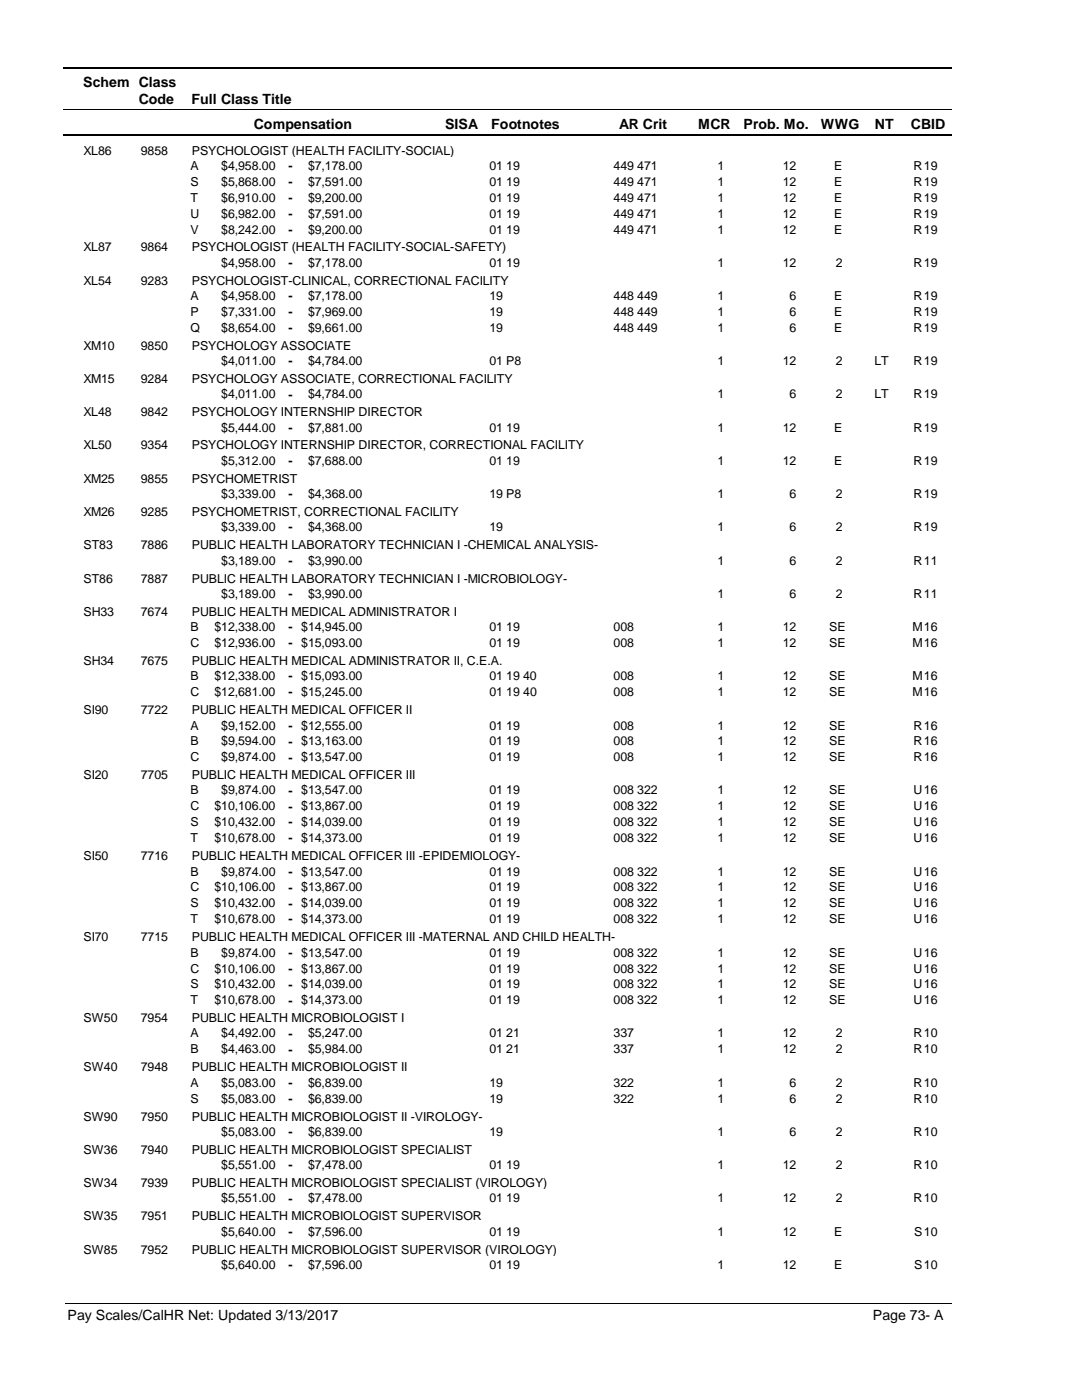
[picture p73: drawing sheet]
<svg xmlns="http://www.w3.org/2000/svg" width="216mm" height="279mm" viewBox="0 0 216 279" stroke-linecap="round" stroke-linejoin="round" font-family="sans-serif">
<defs><g id="words">
<g font-size="2.8">
<text x="16.6" y="17.3">Schem Class</text>
<text x="27.7" y="20.7">Code</text>
<text x="38.2" y="20.7">Full Class Title</text>
<text x="50.6" y="25.7">Compensation</text>
<text x="88.7" y="25.7">SISA</text>
<text x="98" y="25.7">Footnotes</text>
<text x="123.5" y="25.7">AR Crit</text>
<text x="139.2" y="25.7">MCR</text>
<text x="148.3" y="25.7">Prob. Mo.</text>
<text x="163.7" y="25.7">WWG</text>
<text x="174.5" y="25.7">NT</text>
<text x="181.6" y="25.7">CBID</text>
<text x="13.5" y="263.5">Pay Scales/CalHR Net: Updated 3/13/2017</text>
<text x="174.1" y="263.5">Page 73- A</text>
</g>
<g font-size="2.5">
<text x="16.6" y="30.8">XL86</text>
<text x="28.1" y="30.8">9858</text>
<text x="38" y="33.9">A</text>
<text x="38.2" y="30.8">PSYCHOLOGIST (HEALTH FACILITY-SOCIAL)</text>
<text x="44.1" y="33.9">$4,958.00</text>
<text x="57.5" y="33.9">-</text>
<text x="61.4" y="33.9">$7,178.00</text>
<text x="97.6" y="33.9">01 19</text>
<text x="122.4" y="33.9">449 471</text>
<text x="143.1" y="33.9">1</text>
<text x="156.1" y="33.9">12</text>
<text x="166.3" y="33.9">E</text>
<text x="182.2" y="33.9">R</text>
<text x="184.2" y="33.9">19</text>
<text x="38" y="37.1">S</text>
<text x="38" y="40.3">T</text>
<text x="44.1" y="37.1">$5,868.00</text>
<text x="44.1" y="40.3">$6,910.00</text>
<text x="57.5" y="37.1">-</text>
<text x="57.5" y="40.3">-</text>
<text x="61.4" y="37.1">$7,591.00</text>
<text x="61.4" y="40.3">$9,200.00</text>
<text x="97.6" y="37.1">01 19</text>
<text x="97.6" y="40.3">01 19</text>
<text x="122.4" y="37.1">449 471</text>
<text x="122.4" y="40.3">449 471</text>
<text x="143.1" y="37.1">1</text>
<text x="143.1" y="40.3">1</text>
<text x="156.1" y="37.1">12</text>
<text x="156.1" y="40.3">12</text>
<text x="166.3" y="37.1">E</text>
<text x="166.3" y="40.3">E</text>
<text x="182.2" y="37.1">R</text>
<text x="182.2" y="40.3">R</text>
<text x="184.2" y="37.1">19</text>
<text x="184.2" y="40.3">19</text>
<text x="38" y="43.4">U</text>
<text x="38" y="46.6">V</text>
<text x="44.1" y="43.4">$6,982.00</text>
<text x="44.1" y="46.6">$8,242.00</text>
<text x="57.5" y="43.5">-</text>
<text x="57.5" y="46.7">-</text>
<text x="61.4" y="43.4">$7,591.00</text>
<text x="61.4" y="46.6">$9,200.00</text>
<text x="97.6" y="43.4">01 19</text>
<text x="97.6" y="46.6">01 19</text>
<text x="122.4" y="43.4">449 471</text>
<text x="122.4" y="46.6">449 471</text>
<text x="143.1" y="43.4">1</text>
<text x="143.1" y="46.6">1</text>
<text x="156.1" y="43.4">12</text>
<text x="156.1" y="46.6">12</text>
<text x="166.3" y="43.4">E</text>
<text x="166.3" y="46.6">E</text>
<text x="182.2" y="43.4">R</text>
<text x="182.2" y="46.6">R</text>
<text x="184.2" y="43.4">19</text>
<text x="184.2" y="46.6">19</text>
<text x="16.6" y="50.2">XL87</text>
<text x="28.1" y="50.2">9864</text>
<text x="38.2" y="50.2">PSYCHOLOGIST (HEALTH FACILITY-SOCIAL-SAFETY)</text>
<text x="44.1" y="53.3">$4,958.00</text>
<text x="57.5" y="53.3">-</text>
<text x="61.4" y="53.3">$7,178.00</text>
<text x="97.6" y="53.3">01 19</text>
<text x="143.1" y="53.3">1</text>
<text x="156.1" y="53.3">12</text>
<text x="166.6" y="53.3">2</text>
<text x="182.2" y="53.3">R</text>
<text x="184.2" y="53.3">19</text>
<text x="16.6" y="56.9">XL54</text>
<text x="28.1" y="56.9">9283</text>
<text x="38" y="59.9">A</text>
<text x="38.2" y="56.9">PSYCHOLOGIST-CLINICAL, CORRECTIONAL FACILITY</text>
<text x="44.1" y="59.9">$4,958.00</text>
<text x="57.5" y="59.9">-</text>
<text x="61.4" y="59.9">$7,178.00</text>
<text x="97.6" y="59.9">19</text>
<text x="122.4" y="59.9">448 449</text>
<text x="143.1" y="59.9">1</text>
<text x="157.5" y="59.9">6</text>
<text x="166.3" y="59.9">E</text>
<text x="182.2" y="59.9">R</text>
<text x="184.2" y="59.9">19</text>
<text x="38" y="63">P</text>
<text x="44.1" y="63">$7,331.00</text>
<text x="57.5" y="63.1">-</text>
<text x="61.4" y="63">$7,969.00</text>
<text x="97.6" y="63">19</text>
<text x="122.4" y="63">448 449</text>
<text x="143.1" y="63">1</text>
<text x="157.5" y="63">6</text>
<text x="166.3" y="63">E</text>
<text x="182.2" y="63">R</text>
<text x="184.2" y="63">19</text>
<text x="16.6" y="69.8">XM10</text>
<text x="28.1" y="69.8">9850</text>
<text x="38" y="66.2">Q</text>
<text x="38.2" y="69.8">PSYCHOLOGY ASSOCIATE</text>
<text x="44.1" y="66.2">$8,654.00</text>
<text x="57.5" y="66.3">-</text>
<text x="61.4" y="66.2">$9,661.00</text>
<text x="97.6" y="66.2">19</text>
<text x="122.4" y="66.2">448 449</text>
<text x="143.1" y="66.2">1</text>
<text x="157.5" y="66.2">6</text>
<text x="166.3" y="66.2">E</text>
<text x="182.2" y="66.2">R</text>
<text x="184.2" y="66.2">19</text>
<text x="16.6" y="76.5">XM15</text>
<text x="28.1" y="76.5">9284</text>
<text x="38.2" y="76.5">PSYCHOLOGY ASSOCIATE, CORRECTIONAL FACILITY</text>
<text x="44.1" y="72.9">$4,011.00</text>
<text x="57.5" y="72.9">-</text>
<text x="61.4" y="72.9">$4,784.00</text>
<text x="97.6" y="72.9">01 P8</text>
<text x="143.1" y="72.9">1</text>
<text x="156.1" y="72.9">12</text>
<text x="166.6" y="72.9">2</text>
<text x="174.4" y="72.9">LT</text>
<text x="182.2" y="72.9">R</text>
<text x="184.2" y="72.9">19</text>
<text x="16.6" y="83.1">XL48</text>
<text x="28.1" y="83.1">9842</text>
<text x="38.2" y="83.1">PSYCHOLOGY INTERNSHIP DIRECTOR</text>
<text x="44.1" y="79.5">$4,011.00</text>
<text x="57.5" y="79.6">-</text>
<text x="61.4" y="79.5">$4,784.00</text>
<text x="143.1" y="79.5">1</text>
<text x="157.5" y="79.5">6</text>
<text x="166.6" y="79.5">2</text>
<text x="174.4" y="79.5">LT</text>
<text x="182.2" y="79.5">R</text>
<text x="184.2" y="79.5">19</text>
<text x="16.6" y="89.7">XL50</text>
<text x="28.1" y="89.7">9354</text>
<text x="38.2" y="89.7">PSYCHOLOGY INTERNSHIP DIRECTOR, CORRECTIONAL FACILITY</text>
<text x="44.1" y="86.1">$5,444.00</text>
<text x="57.5" y="86.2">-</text>
<text x="61.4" y="86.1">$7,881.00</text>
<text x="97.6" y="86.1">01 19</text>
<text x="143.1" y="86.1">1</text>
<text x="156.1" y="86.1">12</text>
<text x="166.3" y="86.1">E</text>
<text x="182.2" y="86.1">R</text>
<text x="184.2" y="86.1">19</text>
<text x="44.1" y="92.8">$5,312.00</text>
<text x="57.5" y="92.8">-</text>
<text x="61.4" y="92.8">$7,688.00</text>
<text x="97.6" y="92.8">01 19</text>
<text x="143.1" y="92.8">1</text>
<text x="156.1" y="92.8">12</text>
<text x="166.3" y="92.8">E</text>
<text x="182.2" y="92.8">R</text>
<text x="184.2" y="92.8">19</text>
<text x="16.6" y="96.4">XM25</text>
<text x="28.1" y="96.4">9855</text>
<text x="38.2" y="96.4">PSYCHOMETRIST</text>
<text x="44.1" y="99.4">$3,339.00</text>
<text x="57.5" y="99.5">-</text>
<text x="61.4" y="99.4">$4,368.00</text>
<text x="97.6" y="99.4">19 P8</text>
<text x="143.1" y="99.4">1</text>
<text x="157.5" y="99.4">6</text>
<text x="166.6" y="99.4">2</text>
<text x="182.2" y="99.4">R</text>
<text x="184.2" y="99.4">19</text>
<text x="16.6" y="103">XM26</text>
<text x="28.1" y="103">9285</text>
<text x="38.2" y="103">PSYCHOMETRIST, CORRECTIONAL FACILITY</text>
<text x="44.1" y="106">$3,339.00</text>
<text x="57.5" y="106.1">-</text>
<text x="61.4" y="106">$4,368.00</text>
<text x="97.6" y="106">19</text>
<text x="143.1" y="106">1</text>
<text x="157.5" y="106">6</text>
<text x="166.6" y="106">2</text>
<text x="182.2" y="106">R</text>
<text x="184.2" y="106">19</text>
<text x="16.6" y="109.6">ST83</text>
<text x="28.1" y="109.6">7886</text>
<text x="38.2" y="109.6">PUBLIC HEALTH LABORATORY TECHNICIAN I -CHEMICAL ANALYSIS-</text>
<text x="44.1" y="112.7">$3,189.00</text>
<text x="57.5" y="112.7">-</text>
<text x="61.4" y="112.7">$3,990.00</text>
<text x="143.1" y="112.7">1</text>
<text x="157.5" y="112.7">6</text>
<text x="166.6" y="112.7">2</text>
<text x="182.2" y="112.7">R</text>
<text x="184.2" y="112.7">11</text>
<text x="16.6" y="116.3">ST86</text>
<text x="28.1" y="116.3">7887</text>
<text x="38.2" y="116.3">PUBLIC HEALTH LABORATORY TECHNICIAN I -MICROBIOLOGY-</text>
<text x="44.1" y="119.3">$3,189.00</text>
<text x="57.5" y="119.4">-</text>
<text x="61.4" y="119.3">$3,990.00</text>
<text x="143.1" y="119.3">1</text>
<text x="157.5" y="119.3">6</text>
<text x="166.6" y="119.3">2</text>
<text x="182.2" y="119.3">R</text>
<text x="184.2" y="119.3">11</text>
<text x="16.6" y="122.9">SH33</text>
<text x="28.1" y="122.9">7674</text>
<text x="38" y="126">B</text>
<text x="38.2" y="122.9">PUBLIC HEALTH MEDICAL ADMINISTRATOR I</text>
<text x="42.8" y="126">$12,338.00</text>
<text x="57.5" y="126">-</text>
<text x="60.1" y="126">$14,945.00</text>
<text x="97.6" y="126">01 19</text>
<text x="122.4" y="126">008</text>
<text x="143.1" y="126">1</text>
<text x="156.1" y="126">12</text>
<text x="165.4" y="126">SE</text>
<text x="181.9" y="126">M</text>
<text x="184.2" y="126">16</text>
<text x="38" y="129.1">C</text>
<text x="42.8" y="129.1">$12,936.00</text>
<text x="57.5" y="129.2">-</text>
<text x="60.1" y="129.1">$15,093.00</text>
<text x="97.6" y="129.1">01 19</text>
<text x="122.4" y="129.1">008</text>
<text x="143.1" y="129.1">1</text>
<text x="156.1" y="129.1">12</text>
<text x="165.4" y="129.1">SE</text>
<text x="181.9" y="129.1">M</text>
<text x="184.2" y="129.1">16</text>
<text x="16.6" y="132.7">SH34</text>
<text x="28.1" y="132.7">7675</text>
<text x="38" y="135.8">B</text>
<text x="38.2" y="132.7">PUBLIC HEALTH MEDICAL ADMINISTRATOR II, C.E.A.</text>
<text x="42.8" y="135.8">$12,338.00</text>
<text x="57.5" y="135.8">-</text>
<text x="60.1" y="135.8">$15,093.00</text>
<text x="97.6" y="135.8">01 19 40</text>
<text x="122.4" y="135.8">008</text>
<text x="143.1" y="135.8">1</text>
<text x="156.1" y="135.8">12</text>
<text x="165.4" y="135.8">SE</text>
<text x="181.9" y="135.8">M</text>
<text x="184.2" y="135.8">16</text>
<text x="16.6" y="142.5">SI90</text>
<text x="28.1" y="142.5">7722</text>
<text x="38" y="139">C</text>
<text x="38.2" y="142.5">PUBLIC HEALTH MEDICAL OFFICER II</text>
<text x="42.8" y="139">$12,681.00</text>
<text x="57.5" y="139">-</text>
<text x="60.1" y="139">$15,245.00</text>
<text x="97.6" y="139">01 19 40</text>
<text x="122.4" y="139">008</text>
<text x="143.1" y="139">1</text>
<text x="156.1" y="139">12</text>
<text x="165.4" y="139">SE</text>
<text x="181.9" y="139">M</text>
<text x="184.2" y="139">16</text>
<text x="38" y="145.6">A</text>
<text x="38" y="148.8">B</text>
<text x="44.1" y="145.6">$9,152.00</text>
<text x="44.1" y="148.8">$9,594.00</text>
<text x="57.5" y="145.6">-</text>
<text x="57.5" y="148.8">-</text>
<text x="60.1" y="145.6">$12,555.00</text>
<text x="60.1" y="148.8">$13,163.00</text>
<text x="97.6" y="145.6">01 19</text>
<text x="97.6" y="148.8">01 19</text>
<text x="122.4" y="145.6">008</text>
<text x="122.4" y="148.8">008</text>
<text x="143.1" y="145.6">1</text>
<text x="143.1" y="148.8">1</text>
<text x="156.1" y="145.6">12</text>
<text x="156.1" y="148.8">12</text>
<text x="165.4" y="145.6">SE</text>
<text x="165.4" y="148.8">SE</text>
<text x="182.2" y="145.6">R</text>
<text x="182.2" y="148.8">R</text>
<text x="184.2" y="145.6">16</text>
<text x="184.2" y="148.8">16</text>
<text x="16.6" y="155.5">SI20</text>
<text x="28.1" y="155.5">7705</text>
<text x="38" y="152">C</text>
<text x="38.2" y="155.5">PUBLIC HEALTH MEDICAL OFFICER III</text>
<text x="44.1" y="152">$9,874.00</text>
<text x="57.5" y="152">-</text>
<text x="60.1" y="152">$13,547.00</text>
<text x="97.6" y="152">01 19</text>
<text x="122.4" y="152">008</text>
<text x="143.1" y="152">1</text>
<text x="156.1" y="152">12</text>
<text x="165.4" y="152">SE</text>
<text x="182.2" y="152">R</text>
<text x="184.2" y="152">16</text>
<text x="38" y="158.6">B</text>
<text x="38" y="161.7">C</text>
<text x="42.8" y="161.7">$10,106.00</text>
<text x="44.1" y="158.6">$9,874.00</text>
<text x="57.5" y="158.6">-</text>
<text x="57.5" y="161.8">-</text>
<text x="60.1" y="158.6">$13,547.00</text>
<text x="60.1" y="161.7">$13,867.00</text>
<text x="97.6" y="158.6">01 19</text>
<text x="97.6" y="161.7">01 19</text>
<text x="122.4" y="158.6">008 322</text>
<text x="122.4" y="161.7">008 322</text>
<text x="143.1" y="158.6">1</text>
<text x="143.1" y="161.7">1</text>
<text x="156.1" y="158.6">12</text>
<text x="156.1" y="161.7">12</text>
<text x="165.4" y="158.6">SE</text>
<text x="165.4" y="161.7">SE</text>
<text x="182.2" y="158.6">U</text>
<text x="182.2" y="161.7">U</text>
<text x="184.2" y="158.6">16</text>
<text x="184.2" y="161.7">16</text>
<text x="38" y="164.9">S</text>
<text x="42.8" y="164.9">$10,432.00</text>
<text x="57.5" y="165">-</text>
<text x="60.1" y="164.9">$14,039.00</text>
<text x="97.6" y="164.9">01 19</text>
<text x="122.4" y="164.9">008 322</text>
<text x="143.1" y="164.9">1</text>
<text x="156.1" y="164.9">12</text>
<text x="165.4" y="164.9">SE</text>
<text x="182.2" y="164.9">U</text>
<text x="184.2" y="164.9">16</text>
<text x="16.6" y="171.7">SI50</text>
<text x="28.1" y="171.7">7716</text>
<text x="38" y="168.1">T</text>
<text x="38.2" y="171.7">PUBLIC HEALTH MEDICAL OFFICER III -EPIDEMIOLOGY-</text>
<text x="42.8" y="168.1">$10,678.00</text>
<text x="57.5" y="168.1">-</text>
<text x="60.1" y="168.1">$14,373.00</text>
<text x="97.6" y="168.1">01 19</text>
<text x="122.4" y="168.1">008 322</text>
<text x="143.1" y="168.1">1</text>
<text x="156.1" y="168.1">12</text>
<text x="165.4" y="168.1">SE</text>
<text x="182.2" y="168.1">U</text>
<text x="184.2" y="168.1">16</text>
<text x="38" y="174.8">B</text>
<text x="38" y="177.9">C</text>
<text x="42.8" y="177.9">$10,106.00</text>
<text x="44.1" y="174.8">$9,874.00</text>
<text x="57.5" y="174.8">-</text>
<text x="57.5" y="178">-</text>
<text x="60.1" y="174.8">$13,547.00</text>
<text x="60.1" y="177.9">$13,867.00</text>
<text x="97.6" y="174.8">01 19</text>
<text x="97.6" y="177.9">01 19</text>
<text x="122.4" y="174.8">008 322</text>
<text x="122.4" y="177.9">008 322</text>
<text x="143.1" y="174.8">1</text>
<text x="143.1" y="177.9">1</text>
<text x="156.1" y="174.8">12</text>
<text x="156.1" y="177.9">12</text>
<text x="165.4" y="174.8">SE</text>
<text x="165.4" y="177.9">SE</text>
<text x="182.2" y="174.8">U</text>
<text x="182.2" y="177.9">U</text>
<text x="184.2" y="174.8">16</text>
<text x="184.2" y="177.9">16</text>
<text x="38" y="181.1">S</text>
<text x="38" y="184.3">T</text>
<text x="42.8" y="181.1">$10,432.00</text>
<text x="42.8" y="184.3">$10,678.00</text>
<text x="57.5" y="181.1">-</text>
<text x="57.5" y="184.3">-</text>
<text x="60.1" y="181.1">$14,039.00</text>
<text x="60.1" y="184.3">$14,373.00</text>
<text x="97.6" y="181.1">01 19</text>
<text x="97.6" y="184.3">01 19</text>
<text x="122.4" y="181.1">008 322</text>
<text x="122.4" y="184.3">008 322</text>
<text x="143.1" y="181.1">1</text>
<text x="143.1" y="184.3">1</text>
<text x="156.1" y="181.1">12</text>
<text x="156.1" y="184.3">12</text>
<text x="165.4" y="181.1">SE</text>
<text x="165.4" y="184.3">SE</text>
<text x="182.2" y="181.1">U</text>
<text x="182.2" y="184.3">U</text>
<text x="184.2" y="181.1">16</text>
<text x="184.2" y="184.3">16</text>
<text x="16.6" y="187.9">SI70</text>
<text x="28.1" y="187.9">7715</text>
<text x="38" y="190.9">B</text>
<text x="38.2" y="187.9">PUBLIC HEALTH MEDICAL OFFICER III -MATERNAL AND CHILD HEALTH-</text>
<text x="44.1" y="190.9">$9,874.00</text>
<text x="57.5" y="191">-</text>
<text x="60.1" y="190.9">$13,547.00</text>
<text x="97.6" y="190.9">01 19</text>
<text x="122.4" y="190.9">008 322</text>
<text x="143.1" y="190.9">1</text>
<text x="156.1" y="190.9">12</text>
<text x="165.4" y="190.9">SE</text>
<text x="182.2" y="190.9">U</text>
<text x="184.2" y="190.9">16</text>
<text x="38" y="194.1">C</text>
<text x="38" y="197.3">S</text>
<text x="42.8" y="194.1">$10,106.00</text>
<text x="42.8" y="197.3">$10,432.00</text>
<text x="57.5" y="194.1">-</text>
<text x="57.5" y="197.3">-</text>
<text x="60.1" y="194.1">$13,867.00</text>
<text x="60.1" y="197.3">$14,039.00</text>
<text x="97.6" y="194.1">01 19</text>
<text x="97.6" y="197.3">01 19</text>
<text x="122.4" y="194.1">008 322</text>
<text x="122.4" y="197.3">008 322</text>
<text x="143.1" y="194.1">1</text>
<text x="143.1" y="197.3">1</text>
<text x="156.1" y="194.1">12</text>
<text x="156.1" y="197.3">12</text>
<text x="165.4" y="194.1">SE</text>
<text x="165.4" y="197.3">SE</text>
<text x="182.2" y="194.1">U</text>
<text x="182.2" y="197.3">U</text>
<text x="184.2" y="194.1">16</text>
<text x="184.2" y="197.3">16</text>
<text x="38" y="200.5">T</text>
<text x="42.8" y="200.5">$10,678.00</text>
<text x="57.5" y="200.5">-</text>
<text x="60.1" y="200.5">$14,373.00</text>
<text x="97.6" y="200.5">01 19</text>
<text x="122.4" y="200.5">008 322</text>
<text x="143.1" y="200.5">1</text>
<text x="156.1" y="200.5">12</text>
<text x="165.4" y="200.5">SE</text>
<text x="182.2" y="200.5">U</text>
<text x="184.2" y="200.5">16</text>
<text x="16.6" y="204">SW50</text>
<text x="28.1" y="204">7954</text>
<text x="38" y="207.1">A</text>
<text x="38.2" y="204">PUBLIC HEALTH MICROBIOLOGIST I</text>
<text x="44.1" y="207.1">$4,492.00</text>
<text x="57.5" y="207.1">-</text>
<text x="61.4" y="207.1">$5,247.00</text>
<text x="97.6" y="207.1">01 21</text>
<text x="122.4" y="207.1">337</text>
<text x="143.1" y="207.1">1</text>
<text x="156.1" y="207.1">12</text>
<text x="166.6" y="207.1">2</text>
<text x="182.2" y="207.1">R</text>
<text x="184.2" y="207.1">10</text>
<text x="16.6" y="213.8">SW40</text>
<text x="28.1" y="213.8">7948</text>
<text x="38" y="210.2">B</text>
<text x="38.2" y="213.8">PUBLIC HEALTH MICROBIOLOGIST II</text>
<text x="44.1" y="210.2">$4,463.00</text>
<text x="57.5" y="210.3">-</text>
<text x="61.4" y="210.2">$5,984.00</text>
<text x="97.6" y="210.2">01 21</text>
<text x="122.4" y="210.2">337</text>
<text x="143.1" y="210.2">1</text>
<text x="156.1" y="210.2">12</text>
<text x="166.6" y="210.2">2</text>
<text x="182.2" y="210.2">R</text>
<text x="184.2" y="210.2">10</text>
<text x="38" y="216.9">A</text>
<text x="38" y="220.1">S</text>
<text x="44.1" y="216.9">$5,083.00</text>
<text x="44.1" y="220.1">$5,083.00</text>
<text x="57.5" y="216.9">-</text>
<text x="57.5" y="220.1">-</text>
<text x="61.4" y="216.9">$6,839.00</text>
<text x="61.4" y="220.1">$6,839.00</text>
<text x="97.6" y="216.9">19</text>
<text x="97.6" y="220.1">19</text>
<text x="122.4" y="216.9">322</text>
<text x="122.4" y="220.1">322</text>
<text x="143.1" y="216.9">1</text>
<text x="143.1" y="220.1">1</text>
<text x="157.5" y="216.9">6</text>
<text x="157.5" y="220.1">6</text>
<text x="166.6" y="216.9">2</text>
<text x="166.6" y="220.1">2</text>
<text x="182.2" y="216.9">R</text>
<text x="182.2" y="220.1">R</text>
<text x="184.2" y="216.9">10</text>
<text x="184.2" y="220.1">10</text>
<text x="16.6" y="223.7">SW90</text>
<text x="28.1" y="223.7">7950</text>
<text x="38.2" y="223.7">PUBLIC HEALTH MICROBIOLOGIST II -VIROLOGY-</text>
<text x="44.1" y="226.7">$5,083.00</text>
<text x="57.5" y="226.8">-</text>
<text x="61.4" y="226.7">$6,839.00</text>
<text x="97.6" y="226.7">19</text>
<text x="143.1" y="226.7">1</text>
<text x="157.5" y="226.7">6</text>
<text x="166.6" y="226.7">2</text>
<text x="182.2" y="226.7">R</text>
<text x="184.2" y="226.7">10</text>
<text x="16.6" y="230.3">SW36</text>
<text x="28.1" y="230.3">7940</text>
<text x="38.2" y="230.3">PUBLIC HEALTH MICROBIOLOGIST SPECIALIST</text>
<text x="44.1" y="233.3">$5,551.00</text>
<text x="57.5" y="233.4">-</text>
<text x="61.4" y="233.3">$7,478.00</text>
<text x="97.6" y="233.3">01 19</text>
<text x="143.1" y="233.3">1</text>
<text x="156.1" y="233.3">12</text>
<text x="166.6" y="233.3">2</text>
<text x="182.2" y="233.3">R</text>
<text x="184.2" y="233.3">10</text>
<text x="16.6" y="236.9">SW34</text>
<text x="28.1" y="236.9">7939</text>
<text x="38.2" y="236.9">PUBLIC HEALTH MICROBIOLOGIST SPECIALIST (VIROLOGY)</text>
<text x="44.1" y="240">$5,551.00</text>
<text x="61.4" y="240">$7,478.00</text>
<text x="97.6" y="240">01 19</text>
<text x="143.1" y="240">1</text>
<text x="156.1" y="240">12</text>
<text x="166.6" y="240">2</text>
<text x="182.2" y="240">R</text>
<text x="184.2" y="240">10</text>
<text x="16.6" y="243.6">SW35</text>
<text x="28.1" y="243.6">7951</text>
<text x="38.2" y="243.6">PUBLIC HEALTH MICROBIOLOGIST SUPERVISOR</text>
<text x="57.5" y="240">-</text>
<text x="16.6" y="250.2">SW85</text>
<text x="28.1" y="250.2">7952</text>
<text x="38.2" y="250.2">PUBLIC HEALTH MICROBIOLOGIST SUPERVISOR (VIROLOGY)</text>
<text x="44.1" y="246.6">$5,640.00</text>
<text x="57.5" y="246.7">-</text>
<text x="61.4" y="246.6">$7,596.00</text>
<text x="97.6" y="246.6">01 19</text>
<text x="143.1" y="246.6">1</text>
<text x="156.1" y="246.6">12</text>
<text x="166.3" y="246.6">E</text>
<text x="182.3" y="246.6">S</text>
<text x="184.2" y="246.6">10</text>
<text x="44.1" y="253.2">$5,640.00</text>
<text x="57.5" y="253.3">-</text>
<text x="61.4" y="253.2">$7,596.00</text>
<text x="97.6" y="253.2">01 19</text>
<text x="143.1" y="253.2">1</text>
<text x="156.1" y="253.2">12</text>
<text x="166.3" y="253.2">E</text>
<text x="182.3" y="253.2">S</text>
<text x="184.2" y="253.2">10</text>
</g>
</g></defs>
<path d="M12.7 13.5h177.1" fill="none" stroke="#000" stroke-width=".36"/>
<path d="M12.7 21.9h177.1" fill="none" stroke="#000" stroke-width=".2"/>
<path d="M12.7 27h177.1" fill="none" stroke="#000" stroke-width=".35"/>
<g fill="#fff">
<path d="M40.4 31.3h16.2v3h-16.2z" fill-rule="evenodd"/>
<path d="M183.9 31.3h4.1v3h-4.1z" fill-rule="evenodd"/>
<path d="M40.4 34.5h16.2v3h-16.2z" fill-rule="evenodd"/>
<path d="M183.9 34.5h4.1v3h-4.1z" fill-rule="evenodd"/>
<path d="M40.4 37.7h16.2v2.9h-16.2z" fill-rule="evenodd"/>
<path d="M183.9 37.7h4.1v2.9h-4.1z" fill-rule="evenodd"/>
<path d="M40.4 40.8h16.2v3h-16.2z" fill-rule="evenodd"/>
<path d="M183.9 40.8h4.1v3h-4.1z" fill-rule="evenodd"/>
<path d="M40.4 44h16.2v3h-16.2z" fill-rule="evenodd"/>
<path d="M183.9 44h4.1v3h-4.1z" fill-rule="evenodd"/>
<path d="M40.4 50.6h16.2v3h-16.2z" fill-rule="evenodd"/>
<path d="M183.9 50.6h4.1v3h-4.1z" fill-rule="evenodd"/>
<path d="M40.4 57.3h16.2v2.9h-16.2z" fill-rule="evenodd"/>
<path d="M183.9 57.3h4.1v2.9h-4.1z" fill-rule="evenodd"/>
<path d="M40.4 60.4h16.2v3h-16.2z" fill-rule="evenodd"/>
<path d="M183.9 60.4h4.1v3h-4.1z" fill-rule="evenodd"/>
<path d="M40.4 63.6h16.2v3h-16.2z" fill-rule="evenodd"/>
<path d="M183.9 63.6h4.1v3h-4.1z" fill-rule="evenodd"/>
<path d="M40.4 70.3h16.2v2.9h-16.2z" fill-rule="evenodd"/>
<path d="M183.9 70.3h4.1v2.9h-4.1z" fill-rule="evenodd"/>
<path d="M40.4 76.9h16.2v3h-16.2z" fill-rule="evenodd"/>
<path d="M183.9 76.9h4.1v3h-4.1z" fill-rule="evenodd"/>
<path d="M40.4 83.5h16.2v3h-16.2z" fill-rule="evenodd"/>
<path d="M183.9 83.5h4.1v3h-4.1z" fill-rule="evenodd"/>
<path d="M40.4 90.2h16.2v3h-16.2z" fill-rule="evenodd"/>
<path d="M183.9 90.2h4.1v3h-4.1z" fill-rule="evenodd"/>
<path d="M40.4 96.8h16.2v3h-16.2z" fill-rule="evenodd"/>
<path d="M183.9 96.8h4.1v3h-4.1z" fill-rule="evenodd"/>
<path d="M40.4 103.4h16.2v3h-16.2z" fill-rule="evenodd"/>
<path d="M183.9 103.4h4.1v3h-4.1z" fill-rule="evenodd"/>
<path d="M40.4 110.1h16.2v3h-16.2z" fill-rule="evenodd"/>
<path d="M183.9 110.1h4.1v3h-4.1z" fill-rule="evenodd"/>
<path d="M40.4 116.7h16.2v3h-16.2z" fill-rule="evenodd"/>
<path d="M183.9 116.7h4.1v3h-4.1z" fill-rule="evenodd"/>
<path d="M40.4 123.3h16.2v3h-16.2z" fill-rule="evenodd"/>
<path d="M183.9 123.3h4.1v3h-4.1z" fill-rule="evenodd"/>
<path d="M40.4 126.5h16.2v3h-16.2z" fill-rule="evenodd"/>
<path d="M183.9 126.5h4.1v3h-4.1z" fill-rule="evenodd"/>
<path d="M40.4 133.2h16.2v3h-16.2z" fill-rule="evenodd"/>
<path d="M183.9 133.2h4.1v3h-4.1z" fill-rule="evenodd"/>
<path d="M40.4 136.3h16.2v3h-16.2z" fill-rule="evenodd"/>
<path d="M183.9 136.3h4.1v3h-4.1z" fill-rule="evenodd"/>
<path d="M40.4 143h16.2v3h-16.2z" fill-rule="evenodd"/>
<path d="M183.9 143h4.1v3h-4.1z" fill-rule="evenodd"/>
<path d="M40.4 146.2h16.2v3h-16.2z" fill-rule="evenodd"/>
<path d="M183.9 146.2h4.1v3h-4.1z" fill-rule="evenodd"/>
<path d="M40.4 149.3h16.2v3h-16.2z" fill-rule="evenodd"/>
<path d="M183.9 149.3h4.1v3h-4.1z" fill-rule="evenodd"/>
<path d="M40.4 156h16.2v2.9h-16.2z" fill-rule="evenodd"/>
<path d="M183.9 156h4.1v2.9h-4.1z" fill-rule="evenodd"/>
<path d="M40.4 159.1h16.2v3h-16.2z" fill-rule="evenodd"/>
<path d="M183.9 159.1h4.1v3h-4.1z" fill-rule="evenodd"/>
<path d="M40.4 162.3h16.2v3h-16.2z" fill-rule="evenodd"/>
<path d="M183.9 162.3h4.1v3h-4.1z" fill-rule="evenodd"/>
<path d="M40.4 165.5h16.2v3h-16.2z" fill-rule="evenodd"/>
<path d="M183.9 165.5h4.1v3h-4.1z" fill-rule="evenodd"/>
<path d="M40.4 172.1h16.2v3h-16.2z" fill-rule="evenodd"/>
<path d="M183.9 172.1h4.1v3h-4.1z" fill-rule="evenodd"/>
<path d="M40.4 175.3h16.2v3h-16.2z" fill-rule="evenodd"/>
<path d="M183.9 175.3h4.1v3h-4.1z" fill-rule="evenodd"/>
<path d="M40.4 178.5h16.2v3h-16.2z" fill-rule="evenodd"/>
<path d="M183.9 178.5h4.1v3h-4.1z" fill-rule="evenodd"/>
<path d="M40.4 181.7h16.2v3h-16.2z" fill-rule="evenodd"/>
<path d="M183.9 181.7h4.1v3h-4.1z" fill-rule="evenodd"/>
<path d="M40.4 188.3h16.2v3h-16.2z" fill-rule="evenodd"/>
<path d="M183.9 188.3h4.1v3h-4.1z" fill-rule="evenodd"/>
<path d="M40.4 191.5h16.2v3h-16.2z" fill-rule="evenodd"/>
<path d="M183.9 191.5h4.1v3h-4.1z" fill-rule="evenodd"/>
<path d="M40.4 194.7h16.2v3h-16.2z" fill-rule="evenodd"/>
<path d="M183.9 194.7h4.1v3h-4.1z" fill-rule="evenodd"/>
<path d="M40.4 197.8h16.2v3h-16.2z" fill-rule="evenodd"/>
<path d="M183.9 197.8h4.1v3h-4.1z" fill-rule="evenodd"/>
<path d="M40.4 204.5h16.2v2.9h-16.2z" fill-rule="evenodd"/>
<path d="M183.9 204.5h4.1v2.9h-4.1z" fill-rule="evenodd"/>
<path d="M40.4 207.6h16.2v3h-16.2z" fill-rule="evenodd"/>
<path d="M183.9 207.6h4.1v3h-4.1z" fill-rule="evenodd"/>
<path d="M40.4 214.3h16.2v3h-16.2z" fill-rule="evenodd"/>
<path d="M183.9 214.3h4.1v3h-4.1z" fill-rule="evenodd"/>
<path d="M40.4 217.5h16.2v2.9h-16.2z" fill-rule="evenodd"/>
<path d="M183.9 217.5h4.1v2.9h-4.1z" fill-rule="evenodd"/>
<path d="M40.4 224.1h16.2v3h-16.2z" fill-rule="evenodd"/>
<path d="M183.9 224.1h4.1v3h-4.1z" fill-rule="evenodd"/>
<path d="M40.4 230.7h16.2v3h-16.2z" fill-rule="evenodd"/>
<path d="M183.9 230.7h4.1v3h-4.1z" fill-rule="evenodd"/>
<path d="M40.4 237.4h16.2v3h-16.2z" fill-rule="evenodd"/>
<path d="M183.9 237.4h4.1v3h-4.1z" fill-rule="evenodd"/>
<path d="M40.4 244h16.2v3h-16.2z" fill-rule="evenodd"/>
<path d="M183.9 244h4.1v3h-4.1z" fill-rule="evenodd"/>
<path d="M40.4 250.6h16.2v3h-16.2z" fill-rule="evenodd"/>
<path d="M183.9 250.6h4.1v3h-4.1z" fill-rule="evenodd"/>
</g>
<path d="M13.1 260.1h176.7" fill="none" stroke="#000" stroke-width=".2"/>
<use href="#words"/>
</svg>
